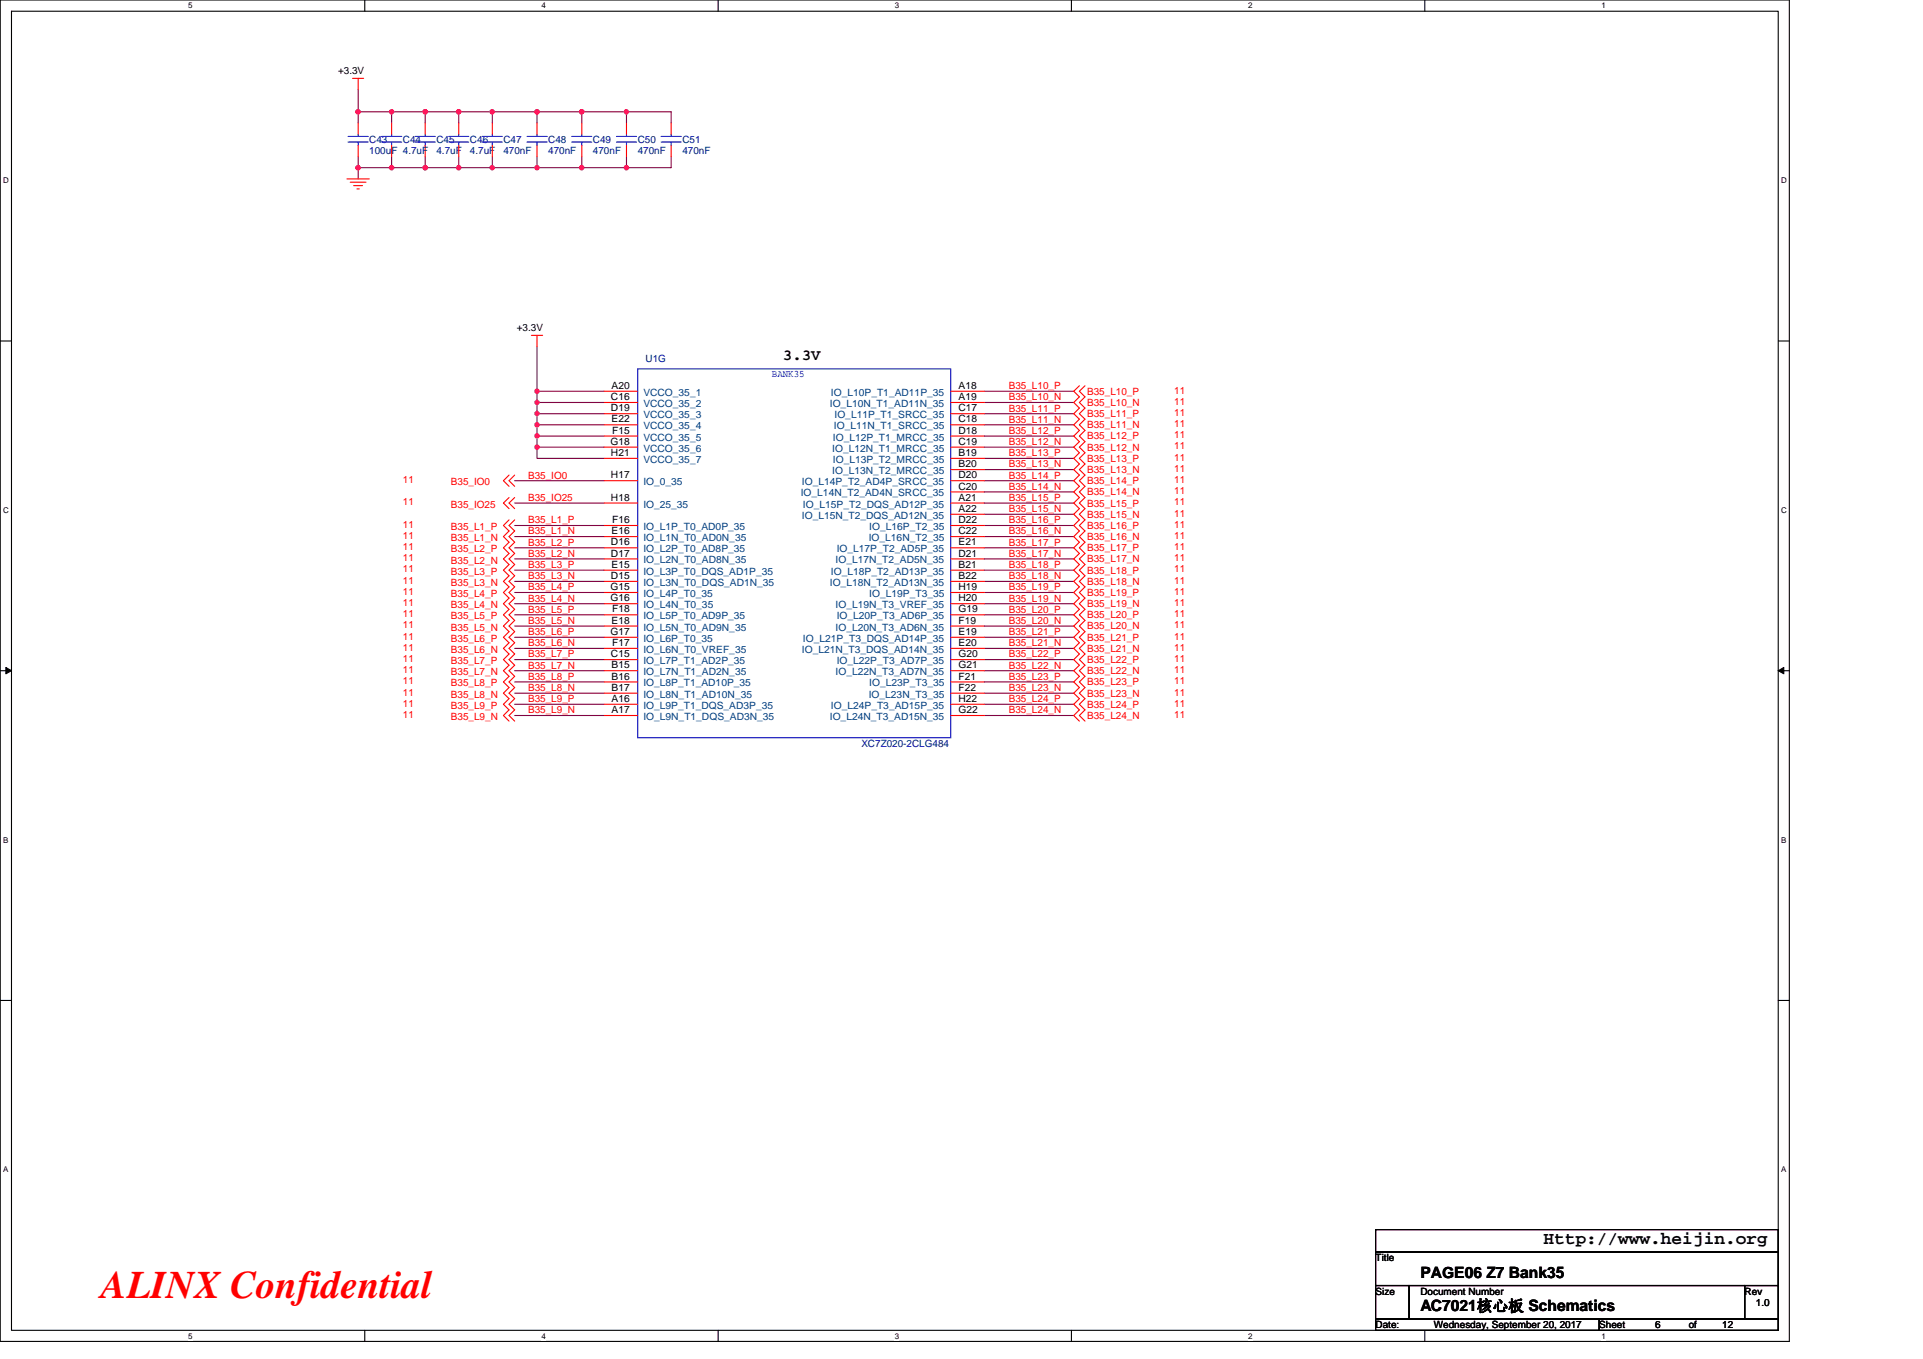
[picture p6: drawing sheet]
<svg xmlns="http://www.w3.org/2000/svg" width="297mm" height="210mm" viewBox="0 0 297 210" stroke-linecap="round" stroke-linejoin="round" font-family="sans-serif">
<defs><g id="words">
<text font-size="6" fill="#f00" x="15.6" y="200.6">ALINX Confidential</text>
<text font-size="2.8" x="238.4" y="192.3">Http://www.heijin.org</text>
<g font-size="2.4">
<text x="120.9" y="55.6">3.3V</text>
<text x="219.4" y="197.4">PAGE06 Z7 Bank35</text>
<text x="219.4" y="202.6">AC7021核心板 Schematics</text>
</g>
<g font-size="1.5">
<text x="52.2" y="11.4">+3.3V</text>
<text x="79.8" y="51.1">+3.3V</text>
<text x="94.4" y="61.8">C16</text>
<text x="94.4" y="63.6">D19</text>
<text x="94.5" y="60.1">A20</text>
<text x="94.5" y="65.3">E22</text>
<text x="148.1" y="61.8">A19</text>
<text x="148.1" y="63.6">C17</text>
<text x="148.1" y="65.3">C18</text>
<text x="148.1" y="60.1">A18</text>
<text x="94.3" y="68.7">G18</text>
<text x="94.4" y="70.5">H21</text>
<text x="94.5" y="67">F15</text>
<text x="148.1" y="68.7">C19</text>
<text x="148.1" y="67">D18</text>
<text x="148.1" y="70.5">B19</text>
<text x="94.4" y="73.9">H17</text>
<text x="94.4" y="77.4">H18</text>
<text x="148.1" y="72.2">B20</text>
<text x="148.1" y="75.6">C20</text>
<text x="148.1" y="73.9">D20</text>
<text x="148.1" y="77.4">A21</text>
<text x="94.5" y="82.6">E16</text>
<text x="94.5" y="80.8">F16</text>
<text x="148.1" y="82.6">C22</text>
<text x="148.1" y="79.1">A22</text>
<text x="148.1" y="80.8">D22</text>
<text x="94.4" y="84.3">D16</text>
<text x="94.4" y="86">D17</text>
<text x="94.4" y="89.5">D15</text>
<text x="94.5" y="87.7">E15</text>
<text x="148.1" y="89.5">B22</text>
<text x="148.1" y="86">D21</text>
<text x="148.1" y="87.7">B21</text>
<text x="148.1" y="84.3">E21</text>
<text x="94.3" y="91.2">G15</text>
<text x="94.3" y="92.9">G16</text>
<text x="94.5" y="94.6">F18</text>
<text x="148.1" y="91.2">H19</text>
<text x="148.1" y="92.9">H20</text>
<text x="148.1" y="94.6">G19</text>
<text x="94.3" y="98.1">G17</text>
<text x="94.4" y="101.6">C15</text>
<text x="94.5" y="96.4">E18</text>
<text x="94.5" y="99.8">F17</text>
<text x="148.1" y="96.4">F19</text>
<text x="148.1" y="99.8">E20</text>
<text x="148.1" y="101.6">G20</text>
<text x="148.1" y="98.1">E19</text>
<text x="94.5" y="103.3">B15</text>
<text x="94.5" y="105">B16</text>
<text x="94.5" y="106.7">B17</text>
<text x="148.1" y="106.7">F22</text>
<text x="148.1" y="103.3">G21</text>
<text x="148.1" y="105">F21</text>
<text x="94.5" y="108.5">A16</text>
<text x="94.5" y="110.2">A17</text>
<text x="148.1" y="110.2">G22</text>
<text x="148.1" y="108.5">H22</text>
<text x="212.5" y="194.9">Title</text>
<text x="212.5" y="200">Size</text>
<text x="219.4" y="200">Document Number</text>
<text x="269.5" y="200">Rev</text>
<text x="271.2" y="201.8">1.0</text>
<text x="212.5" y="205.2">Date:</text>
<text x="221.5" y="205.2">Wednesday, September 20, 2017</text>
<text x="247" y="205.2">Sheet</text>
<text x="255.7" y="205.2">6</text>
<text x="260.9" y="205.2">of</text>
<text x="266" y="205.2">12</text>
</g>
<g font-size="1.5" fill="#000080">
<text x="57" y="22.1">C43</text>
<text x="57" y="23.9">100uF 4.7uF</text>
<text x="62.2" y="22.1">C44</text>
<text x="67.4" y="22.1">C45</text>
<text x="67.4" y="23.9">4.7uF</text>
<text x="72.6" y="22.1">C46</text>
<text x="72.6" y="23.9">4.7uF</text>
<text x="77.8" y="22.1">C47</text>
<text x="77.8" y="23.9">470nF</text>
<text x="84.7" y="22.1">C48</text>
<text x="84.7" y="23.9">470nF</text>
<text x="91.6" y="22.1">C49</text>
<text x="91.6" y="23.9">470nF</text>
<text x="98.5" y="22.1">C50</text>
<text x="98.5" y="23.9">470nF</text>
<text x="105.4" y="22.1">C51</text>
<text x="105.4" y="23.9">470nF</text>
<text x="99.7" y="56">U1G</text>
<text x="133.1" y="115.4">XC7Z020-2CLG484</text>
</g>
<text font-size="1.5" fill="#00f" x="119.2" y="58.2">BANK35</text>
<g font-size="1.5" fill="#004080">
<text x="99.4" y="61.2">VCCO_35_1</text>
<text x="99.4" y="62.9">VCCO_35_2</text>
<text x="99.4" y="64.6">VCCO_35_3</text>
<text x="128.2" y="62.9">IO_L10N_T1_AD11N_35</text>
<text x="128.4" y="61.2">IO_L10P_T1_AD11P_35</text>
<text x="128.9" y="64.6">IO_L11P_T1_SRCC_35</text>
<text x="99.4" y="66.3">VCCO_35_4</text>
<text x="99.4" y="68.1">VCCO_35_5</text>
<text x="99.4" y="69.8">VCCO_35_6</text>
<text x="99.4" y="71.5">VCCO_35_7</text>
<text x="128.6" y="69.8">IO_L12N_T1_MRCC_35</text>
<text x="128.6" y="68.1">IO_L12P_T1_MRCC_35</text>
<text x="128.6" y="71.5">IO_L13P_T2_MRCC_35</text>
<text x="128.8" y="66.3">IO_L11N_T1_SRCC_35</text>
<text x="99.4" y="75">IO_0_35</text>
<text x="123.7" y="76.7">IO_L14N_T2_AD4N_SRCC_35</text>
<text x="123.9" y="75">IO_L14P_T2_AD4P_SRCC_35</text>
<text x="128.6" y="73.3">IO_L13N_T2_MRCC_35</text>
<text x="99.4" y="78.4">IO_25_35</text>
<text x="99.4" y="81.9">IO_L1P_T0_AD0P_35</text>
<text x="99.4" y="83.6">IO_L1N_T0_AD0N_35</text>
<text x="123.9" y="80.2">IO_L15N_T2_DQS_AD12N_35</text>
<text x="124" y="78.4">IO_L15P_T2_DQS_AD12P_35</text>
<text x="134.2" y="83.6">IO_L16N_T2_35</text>
<text x="134.3" y="81.9">IO_L16P_T2_35</text>
<text x="99.4" y="85.3">IO_L2P_T0_AD8P_35</text>
<text x="99.4" y="87.1">IO_L2N_T0_AD8N_35</text>
<text x="99.4" y="88.8">IO_L3P_T0_DQS_AD1P_35</text>
<text x="128.4" y="88.8">IO_L18P_T2_AD13P_35</text>
<text x="129.1" y="87.1">IO_L17N_T2_AD5N_35</text>
<text x="129.2" y="85.3">IO_L17P_T2_AD5P_35</text>
<text x="99.4" y="90.5">IO_L3N_T0_DQS_AD1N_35</text>
<text x="99.4" y="92.2">IO_L4P_T0_35</text>
<text x="99.4" y="94">IO_L4N_T0_35</text>
<text x="99.4" y="95.7">IO_L5P_T0_AD9P_35</text>
<text x="128.2" y="90.5">IO_L18N_T2_AD13N_35</text>
<text x="129.1" y="94">IO_L19N_T3_VREF_35</text>
<text x="129.2" y="95.7">IO_L20P_T3_AD6P_35</text>
<text x="134.3" y="92.2">IO_L19P_T3_35</text>
<text x="99.4" y="97.4">IO_L5N_T0_AD9N_35</text>
<text x="99.4" y="99.2">IO_L6P_T0_35</text>
<text x="99.4" y="100.9">IO_L6N_T0_VREF_35</text>
<text x="123.9" y="100.9">IO_L21N_T3_DQS_AD14N_35</text>
<text x="124" y="99.2">IO_L21P_T3_DQS_AD14P_35</text>
<text x="129.1" y="97.4">IO_L20N_T3_AD6N_35</text>
<text x="99.4" y="102.6">IO_L7P_T1_AD2P_35</text>
<text x="99.4" y="104.3">IO_L7N_T1_AD2N_35</text>
<text x="99.4" y="106.1">IO_L8P_T1_AD10P_35</text>
<text x="99.4" y="107.8">IO_L8N_T1_AD10N_35</text>
<text x="129.1" y="104.3">IO_L22N_T3_AD7N_35</text>
<text x="129.2" y="102.6">IO_L22P_T3_AD7P_35</text>
<text x="134.2" y="107.8">IO_L23N_T3_35</text>
<text x="134.3" y="106.1">IO_L23P_T3_35</text>
<text x="99.4" y="109.5">IO_L9P_T1_DQS_AD3P_35</text>
<text x="99.4" y="111.3">IO_L9N_T1_DQS_AD3N_35</text>
<text x="128.2" y="111.3">IO_L24N_T3_AD15N_35</text>
<text x="128.4" y="109.5">IO_L24P_T3_AD15P_35</text>
</g>
<g font-size="1.5" fill="#f00">
<text x="155.8" y="60.1">B35_L10_P</text>
<text x="155.8" y="61.8">B35_L10_N</text>
<text x="155.8" y="63.6">B35_L11_P</text>
<text x="155.8" y="65.3">B35_L11_N</text>
<text x="167.9" y="62.7">B35_L10_N</text>
<text x="167.9" y="64.5">B35_L11_P</text>
<text x="167.9" y="61">B35_L10_P</text>
<text x="181.4" y="62.5">11</text>
<text x="181.4" y="64.3">11</text>
<text x="181.4" y="66">11</text>
<text x="181.4" y="60.8">11</text>
<text x="155.8" y="67">B35_L12_P</text>
<text x="155.8" y="68.7">B35_L12_N</text>
<text x="155.8" y="70.5">B35_L13_P</text>
<text x="167.9" y="66.2">B35_L11_N</text>
<text x="167.9" y="67.9">B35_L12_P</text>
<text x="167.9" y="69.6">B35_L12_N</text>
<text x="167.9" y="71.4">B35_L13_P</text>
<text x="181.4" y="67.7">11</text>
<text x="181.4" y="69.4">11</text>
<text x="181.4" y="71.2">11</text>
<text x="62.2" y="74.6">11</text>
<text x="69.7" y="75">B35_IO0</text>
<text x="81.6" y="73.9">B35_IO0</text>
<text x="81.6" y="77.4">B35_IO25</text>
<text x="155.8" y="72.2">B35_L13_N</text>
<text x="155.8" y="73.9">B35_L14_P</text>
<text x="155.8" y="75.7">B35_L14_N</text>
<text x="155.8" y="77.4">B35_L15_P</text>
<text x="167.9" y="73.1">B35_L13_N</text>
<text x="167.9" y="74.8">B35_L14_P</text>
<text x="167.9" y="76.5">B35_L14_N</text>
<text x="181.4" y="72.9">11</text>
<text x="181.4" y="74.6">11</text>
<text x="181.4" y="76.4">11</text>
<text x="62.2" y="78.1">11</text>
<text x="62.2" y="81.6">11</text>
<text x="62.2" y="83.3">11</text>
<text x="69.7" y="78.4">B35_IO25</text>
<text x="69.7" y="81.9">B35_L1_P</text>
<text x="69.7" y="83.6">B35_L1_N</text>
<text x="81.6" y="80.9">B35_L1_P</text>
<text x="81.6" y="82.6">B35_L1_N</text>
<text x="155.8" y="80.9">B35_L16_P</text>
<text x="155.8" y="82.6">B35_L16_N</text>
<text x="155.8" y="79.1">B35_L15_N</text>
<text x="167.9" y="78.3">B35_L15_P</text>
<text x="167.9" y="80">B35_L15_N</text>
<text x="167.9" y="81.7">B35_L16_P</text>
<text x="167.9" y="83.4">B35_L16_N</text>
<text x="181.4" y="78.1">11</text>
<text x="181.4" y="79.8">11</text>
<text x="181.4" y="81.6">11</text>
<text x="181.4" y="83.3">11</text>
<text x="62.2" y="85">11</text>
<text x="62.2" y="86.7">11</text>
<text x="62.2" y="88.5">11</text>
<text x="69.7" y="85.3">B35_L2_P</text>
<text x="69.7" y="87.1">B35_L2_N</text>
<text x="69.7" y="88.8">B35_L3_P</text>
<text x="81.6" y="84.3">B35_L2_P</text>
<text x="81.6" y="86">B35_L2_N</text>
<text x="81.6" y="87.8">B35_L3_P</text>
<text x="81.6" y="89.5">B35_L3_N</text>
<text x="155.8" y="84.3">B35_L17_P</text>
<text x="155.8" y="86">B35_L17_N</text>
<text x="155.8" y="87.8">B35_L18_P</text>
<text x="155.8" y="89.5">B35_L18_N</text>
<text x="167.9" y="85.2">B35_L17_P</text>
<text x="167.9" y="86.9">B35_L17_N</text>
<text x="167.9" y="88.6">B35_L18_P</text>
<text x="181.4" y="85">11</text>
<text x="181.4" y="86.7">11</text>
<text x="181.4" y="88.5">11</text>
<text x="62.2" y="90.2">11</text>
<text x="62.2" y="91.9">11</text>
<text x="62.2" y="93.6">11</text>
<text x="62.2" y="95.4">11</text>
<text x="69.7" y="90.5">B35_L3_N</text>
<text x="69.7" y="92.3">B35_L4_P</text>
<text x="69.7" y="94">B35_L4_N</text>
<text x="69.7" y="95.7">B35_L5_P</text>
<text x="81.6" y="91.2">B35_L4_P</text>
<text x="81.6" y="92.9">B35_L4_N</text>
<text x="81.6" y="94.7">B35_L5_P</text>
<text x="155.8" y="91.2">B35_L19_P</text>
<text x="155.8" y="92.9">B35_L19_N</text>
<text x="155.8" y="94.7">B35_L20_P</text>
<text x="167.9" y="95.5">B35_L20_P</text>
<text x="167.9" y="90.4">B35_L18_N</text>
<text x="167.9" y="92.1">B35_L19_P</text>
<text x="167.9" y="93.8">B35_L19_N</text>
<text x="181.4" y="95.4">11</text>
<text x="181.4" y="90.2">11</text>
<text x="181.4" y="91.9">11</text>
<text x="181.4" y="93.6">11</text>
<text x="62.2" y="97.1">11</text>
<text x="62.2" y="98.8">11</text>
<text x="62.2" y="100.5">11</text>
<text x="69.7" y="97.4">B35_L5_N</text>
<text x="69.7" y="99.2">B35_L6_P</text>
<text x="69.7" y="100.9">B35_L6_N</text>
<text x="81.6" y="96.4">B35_L5_N</text>
<text x="81.6" y="98.1">B35_L6_P</text>
<text x="81.6" y="99.8">B35_L6_N</text>
<text x="81.6" y="101.6">B35_L7_P</text>
<text x="155.8" y="96.4">B35_L20_N</text>
<text x="155.8" y="98.1">B35_L21_P</text>
<text x="155.8" y="99.8">B35_L21_N</text>
<text x="155.8" y="101.6">B35_L22_P</text>
<text x="167.9" y="97.3">B35_L20_N</text>
<text x="167.9" y="99">B35_L21_P</text>
<text x="167.9" y="100.7">B35_L21_N</text>
<text x="181.4" y="97.1">11</text>
<text x="181.4" y="98.8">11</text>
<text x="181.4" y="100.5">11</text>
<text x="62.2" y="102.3">11</text>
<text x="62.2" y="104">11</text>
<text x="62.2" y="105.7">11</text>
<text x="62.2" y="107.5">11</text>
<text x="69.7" y="102.6">B35_L7_P</text>
<text x="69.7" y="104.4">B35_L7_N</text>
<text x="69.7" y="106.1">B35_L8_P</text>
<text x="69.7" y="107.8">B35_L8_N</text>
<text x="81.6" y="103.3">B35_L7_N</text>
<text x="81.6" y="105">B35_L8_P</text>
<text x="81.6" y="106.8">B35_L8_N</text>
<text x="155.8" y="103.3">B35_L22_N</text>
<text x="155.8" y="105">B35_L23_P</text>
<text x="155.8" y="106.8">B35_L23_N</text>
<text x="167.9" y="102.4">B35_L22_P</text>
<text x="167.9" y="104.2">B35_L22_N</text>
<text x="167.9" y="105.9">B35_L23_P</text>
<text x="167.9" y="107.6">B35_L23_N</text>
<text x="181.4" y="102.3">11</text>
<text x="181.4" y="104">11</text>
<text x="181.4" y="105.7">11</text>
<text x="181.4" y="107.5">11</text>
<text x="62.2" y="109.2">11</text>
<text x="62.2" y="110.9">11</text>
<text x="69.7" y="109.5">B35_L9_P</text>
<text x="69.7" y="111.3">B35_L9_N</text>
<text x="81.6" y="108.5">B35_L9_P</text>
<text x="81.6" y="110.2">B35_L9_N</text>
<text x="155.8" y="108.5">B35_L24_P</text>
<text x="155.8" y="110.2">B35_L24_N</text>
<text x="167.9" y="109.3">B35_L24_P</text>
<text x="167.9" y="111.1">B35_L24_N</text>
<text x="181.4" y="109.2">11</text>
<text x="181.4" y="110.9">11</text>
</g>
<g font-size="1.2">
<text x="29.1" y="1.3">5</text>
<text x="83.6" y="1.3">4</text>
<text x="138.2" y="1.3">3</text>
<text x="192.8" y="1.3">2</text>
<text x="247.4" y="1.3">1</text>
<text x=".5" y="28.3">D</text>
<text x="275.1" y="28.3">D</text>
<text x=".5" y="79.2">C</text>
<text x="275.1" y="79.2">C</text>
<text x=".5" y="130.2">B</text>
<text x="275.1" y="130.2">B</text>
<text x=".5" y="181.1">A</text>
<text x="275.1" y="181.1">A</text>
<text x="29.1" y="206.8">5</text>
<text x="83.6" y="206.8">4</text>
<text x="138.2" y="206.8">3</text>
<text x="192.8" y="206.8">2</text>
<text x="247.4" y="206.8">1</text>
</g>
</g></defs>
<path d="M0 0h276.4v207.3h-276.4zM1.8 1.7h272.9v203.8h-272.9z" fill="none" stroke="#000" stroke-width=".17"/>
<g fill="#fff">
<path d="M29.1 .2h.6v1.4h-.6z"/>
<path d="M29.1 205.7h.6v1.4h-.6z"/>
</g>
<path d="M56.3 0v1.7M56.3 205.5v1.8" fill="none" stroke="#000" stroke-width=".17"/>
<g fill="#fff">
<path d="M83.6 .2h.7v1.4h-.7z"/>
<path d="M83.6 205.7h.7v1.4h-.7z"/>
</g>
<path d="M110.9 0v1.7M110.9 205.5v1.8" fill="none" stroke="#000" stroke-width=".17"/>
<g fill="#fff">
<path d="M138.2 .2h.7v1.4h-.7z"/>
<path d="M138.2 205.7h.7v1.4h-.7z"/>
</g>
<path d="M165.5 0v1.7M165.5 205.5v1.8" fill="none" stroke="#000" stroke-width=".17"/>
<g fill="#fff">
<path d="M192.8 .2h.6v1.4h-.6z"/>
<path d="M192.8 205.7h.6v1.4h-.6z"/>
</g>
<path d="M220.1 0v1.7M220.1 205.5v1.8" fill="none" stroke="#000" stroke-width=".17"/>
<g fill="#fff">
<path d="M247.4 .2h.6v1.4h-.6z"/>
<path d="M247.4 205.7h.6v1.4h-.6z"/>
<path d="M.5 27.2h.8v1.4h-.8z"/>
<path d="M275.1 27.2h.9v1.4h-.9z"/>
<path d="M.5 78.1h.8v1.4h-.8z"/>
<path d="M275.1 78.1h.9v1.4h-.9z"/>
</g>
<path d="M0 52.7h1.8M274.7 52.7h1.7" fill="none" stroke="#000" stroke-width=".17"/>
<g fill="#fff">
<path d="M.5 129.1h.8v1.4h-.8z"/>
<path d="M275.1 129.1h.8v1.4h-.8z"/>
</g>
<path d="M0 103.6h1.8M274.7 103.6h1.7" fill="none" stroke="#000" stroke-width=".17"/>
<path d="M.9 103.1l.9 .5-.9 .5zM274.7 103.6l.8-.5v1z" fill="#000" stroke="#000" stroke-width=".15"/>
<g fill="#fff">
<path d="M.5 180h.8v1.4h-.8z"/>
<path d="M275.1 180h.8v1.4h-.8z"/>
</g>
<path d="M0 154.6h1.8M274.7 154.6h1.7M212.5 190h62.2v3.5h-62.2zM212.5 193.5h62.2v5.1h-62.2zM212.5 198.6h5.2v5.2h-5.2zM217.7 198.6h51.8v5.2h-51.8zM269.5 198.6h5.2v5.2h-5.2zM212.5 203.8h34.5v1.7h-34.5zM247 203.8h27.7v1.7h-27.7z" fill="none" stroke="#000" stroke-width=".17"/>
<g fill="none" stroke="#800040" stroke-width=".17">
<path d="M55.3 13.8v3.5M60.5 17.3h5.2M60.5 17.3v1.7M60.5 17.3h-5.2v1.7M65.7 17.3v1.7M65.7 17.3h5.2M70.9 17.3v1.7M70.9 17.3h5.1M76 17.3h6.9M76 17.3v1.7M82.9 17.3v1.7M82.9 17.3h7"/>
<path d="M89.9 17.3h6.9M89.9 17.3v1.7M96.8 17.3h6.9v1.7M96.8 17.3v1.7M55.3 25.9h5.2M55.3 24.2v1.7M55.3 25.9v1.7M60.5 24.2v1.7M60.5 25.9h5.2M65.7 24.2v1.7M65.7 25.9h5.2M70.9 24.2v1.7"/>
<path d="M70.9 25.9h5.1M76 24.2v1.7M76 25.9h6.9M82.9 24.2v1.7M82.9 25.9h7M89.9 25.9h6.9M89.9 24.2v1.7M96.8 24.2v1.7M103.7 24.2v1.7h-6.9M82.9 53.6v6.9M79.5 74.3h13.8M79.5 77.7h13.8"/>
<path d="M82.9 60.5v1.7M82.9 69.1v1.7h10.4M82.9 67.4v1.7h10.4M82.9 65.6v1.8h10.4M82.9 63.9v1.7h10.4M82.9 62.2v1.7h10.4M82.9 62.2h10.4M82.9 60.5h10.4M152 60.5h13.9M152 62.2h13.9M152 63.9h13.9M152 65.6h13.9"/>
<path d="M152 67.4h13.9M152 69.1h13.9M152 70.8h13.9M152 72.6h13.9M152 74.3h13.9M152 76h13.9M152 77.7h13.9M152 79.5h13.9M79.5 81.2h13.8M79.5 82.9h13.8M79.5 84.6h13.8M79.5 86.4h13.8"/>
<path d="M79.5 88.1h13.8M79.5 89.8h13.8M79.5 91.5h13.8M79.5 93.3h13.8M79.5 95h13.8M79.5 96.7h13.8M79.5 98.5h13.8M152 81.2h13.9M152 82.9h13.9M152 84.6h13.9M152 86.4h13.9M152 88.1h13.9"/>
<path d="M152 89.8h13.9M152 91.5h13.9M152 93.3h13.9M152 95h13.9M152 96.7h13.9M152 98.5h13.9M79.5 100.2h13.8M79.5 101.9h13.8M79.5 103.6h13.8M79.5 105.4h13.8M79.5 107.1h13.8M79.5 108.8h13.8"/>
<path d="M79.5 110.6h13.8M152 100.2h13.9M152 101.9h13.9M152 103.6h13.9M152 105.4h13.9M152 107.1h13.9M152 108.8h13.9M152 110.6h13.9"/>
</g>
<g fill="#f0f" stroke="#f0f" stroke-width=".17">
<circle cx="55.3" cy="25.9" r=".34"/>
<circle cx="76" cy="25.9" r=".34"/>
<circle cx="55.3" cy="17.3" r=".34"/>
<circle cx="82.9" cy="25.9" r=".34"/>
<circle cx="89.8" cy="17.3" r=".34"/>
<circle cx="89.8" cy="25.9" r=".34"/>
<circle cx="96.8" cy="25.9" r=".34"/>
<circle cx="70.8" cy="17.3" r=".34"/>
<circle cx="76" cy="17.3" r=".34"/>
<circle cx="65.7" cy="17.3" r=".34"/>
<circle cx="96.8" cy="17.3" r=".34"/>
<circle cx="82.9" cy="17.3" r=".34"/>
<circle cx="60.5" cy="17.3" r=".34"/>
<circle cx="65.7" cy="25.9" r=".34"/>
<circle cx="70.8" cy="25.9" r=".34"/>
<circle cx="60.5" cy="25.9" r=".34"/>
<circle cx="82.9" cy="69.1" r=".34"/>
<circle cx="82.9" cy="67.3" r=".34"/>
<circle cx="82.9" cy="65.6" r=".34"/>
<circle cx="82.9" cy="63.9" r=".34"/>
<circle cx="83" cy="62.2" r=".33"/>
<circle cx="82.9" cy="60.4" r=".34"/>
</g>
<g fill="none" stroke="#f00" stroke-width=".17">
<path d="M54.5 12.1h1.7M55.3 12.1v1.7M55.3 19v1.7M60.5 19v1.7M65.7 19v1.7M70.9 19v1.7M76 19v1.7M82.9 19v1.7M89.9 19v1.7M96.8 19v1.7M103.7 19v1.7M53.6 27.6h3.4"/>
<path d="M54.1 28.2h2.4M54.6 28.7h1.4M55.1 29.2h.4M55.3 22.5v1.7M60.5 22.5v1.7M65.7 22.5v1.7M70.9 22.5v1.7M76 22.5v1.7M82.9 22.5v1.7M89.9 22.5v1.7M96.8 22.5v1.7M103.7 22.5v1.7"/>
<path d="M82.1 51.8h1.7M82.9 51.8v1.8M166.7 59.6l-.8 .9 .8 .8-.8 .9 .8 .9-.8 .8 .8 .9-.8 .8 .8 .9-.8 .9 .8 .8-.8 .9 .8 .9-.8 .8 .8 .9-.8 .9 .8 .8-.8 .9 .8 .8-.8 .9 .8 .9-.8 .8 .8 .9-.8 .9 .8 .8-.8 .9 .8 .8-.8 .9 .8 .9-.8 .8 .8 .9-.8 .9 .8 .8-.8 .9 .8 .9-.8 .8 .8 .9-.8 .8 .8 .9-.8 .9 .8 .8-.8 .9 .8 .9-.8 .8 .8 .9-.8 .9 .8 .8-.8 .9 .8 .8-.8 .9 .8 .9-.8 .8 .8 .9-.8 .9 .8 .8-.8 .9 .8 .9-.8 .8 .8 .9-.8 .9 .8 .8M167.6 59.6l-.9 .9 .9 .8-.9 .9 .9 .9-.9 .8 .9 .9-.9 .8 .9 .9-.9 .9 .9 .8-.9 .9 .9 .9-.9 .8 .9 .9-.9 .9 .9 .8-.9 .9 .9 .8-.9 .9 .9 .9-.9 .8 .9 .9-.9 .9 .9 .8-.9 .9 .9 .8-.9 .9 .9 .9-.9 .8 .9 .9-.9 .9 .9 .8-.9 .9 .9 .9-.9 .8 .9 .9-.9 .8 .9 .9-.9 .9 .9 .8-.9 .9 .9 .9-.9 .8 .9 .9-.9 .9 .9 .8-.9 .9 .9 .8-.9 .9 .9 .9-.9 .8 .9 .9-.9 .9 .9 .8-.9 .9 .9 .9-.9 .8 .9 .9-.9 .9 .9 .8M78.6 73.4l-.8 .9 .8 .8M78.6 76.9l-.8 .8 .8 .9M79.5 73.4l-.9 .9 .9 .8M79.5 76.9l-.9 .8 .9 .9M93.3 60.5h5.2M93.3 62.2h5.2M93.3 63.9h5.2M93.3 65.6h5.2"/>
<path d="M93.3 67.4h5.2M93.3 69.1h5.2M93.3 74.3h5.2M93.3 77.7h5.2M93.3 70.8h5.2M146.9 60.5h5.1M146.9 62.2h5.1M146.9 63.9h5.1M146.9 65.6h5.1M146.9 67.4h5.1M146.9 69.1h5.1M146.9 70.8h5.1"/>
<path d="M146.9 72.6h5.1M146.9 74.3h5.1M146.9 76h5.1M146.9 77.7h5.1M146.9 79.5h5.1M78.6 80.3l-.8 .9 .8 .8-.8 .9 .8 .9-.8 .8 .8 .9-.8 .9 .8 .8-.8 .9 .8 .9-.8 .8 .8 .9-.8 .8 .8 .9-.8 .9 .8 .8-.8 .9 .8 .9-.8 .8 .8 .9-.8 .9 .8 .8-.8 .9 .8 .8-.8 .9 .8 .9-.8 .8 .8 .9-.8 .9 .8 .8-.8 .9 .8 .9-.8 .8 .8 .9-.8 .9 .8 .8M79.5 80.3l-.9 .9 .9 .8-.9 .9 .9 .9-.9 .8 .9 .9-.9 .9 .9 .8-.9 .9 .9 .9-.9 .8 .9 .9-.9 .8 .9 .9-.9 .9 .9 .8-.9 .9 .9 .9-.9 .8 .9 .9-.9 .9 .9 .8-.9 .9 .9 .8-.9 .9 .9 .9-.9 .8 .9 .9-.9 .9 .9 .8-.9 .9 .9 .9-.9 .8 .9 .9-.9 .9 .9 .8M93.3 81.2h5.2M93.3 82.9h5.2M93.3 84.6h5.2M93.3 86.4h5.2M93.3 88.1h5.2"/>
<path d="M93.3 89.8h5.2M93.3 91.5h5.2M93.3 93.3h5.2M93.3 95h5.2M93.3 96.7h5.2M93.3 98.5h5.2M146.9 81.2h5.1M146.9 82.9h5.1M146.9 84.6h5.1M146.9 86.4h5.1M146.9 88.1h5.1M146.9 89.8h5.1"/>
<path d="M146.9 91.5h5.1M146.9 93.3h5.1M146.9 95h5.1M146.9 96.7h5.1M146.9 98.5h5.1M93.3 100.2h5.2M93.3 101.9h5.2M93.3 103.6h5.2M93.3 105.4h5.2M93.3 107.1h5.2M93.3 108.8h5.2M93.3 110.6h5.2"/>
<path d="M146.9 100.2h5.1M146.9 101.9h5.1M146.9 103.6h5.1M146.9 105.4h5.1M146.9 107.1h5.1M146.9 108.8h5.1M146.9 110.6h5.1"/>
</g>
<g fill="none" stroke="#00f" stroke-width=".17">
<path d="M53.8 21.9h3.1M53.8 21.1h3.1M55.3 20.7v.4M55.3 21.9v.6M58.9 21.9h3.2M58.9 21.1h3.2M60.5 20.7v.4M60.5 21.9v.6M64.1 21.9h3.1M64.1 21.1h3.1M65.7 20.7v.4M65.7 21.9v.6"/>
<path d="M69.3 21.9h3.1M69.3 21.1h3.1M70.9 20.7v.4M70.9 21.9v.6M74.5 21.9h3.1M74.5 21.1h3.1M76 20.7v.4M76 21.9v.6M81.4 21.9h3.1M81.4 21.1h3.1M82.9 20.7v.4M82.9 21.9v.6"/>
<path d="M88.3 21.9h3.1M88.3 21.1h3.1M89.9 20.7v.4M89.9 21.9v.6M95.2 21.9h3.1M95.2 21.1h3.1M96.8 20.7v.4M96.8 21.9v.6M102.1 21.9h3.1M102.1 21.1h3.1M103.7 20.7v.4M103.7 21.9v.6"/>
<path d="M98.5 57h48.4v57h-48.4z"/>
</g>
<use href="#words"/>
</svg>
